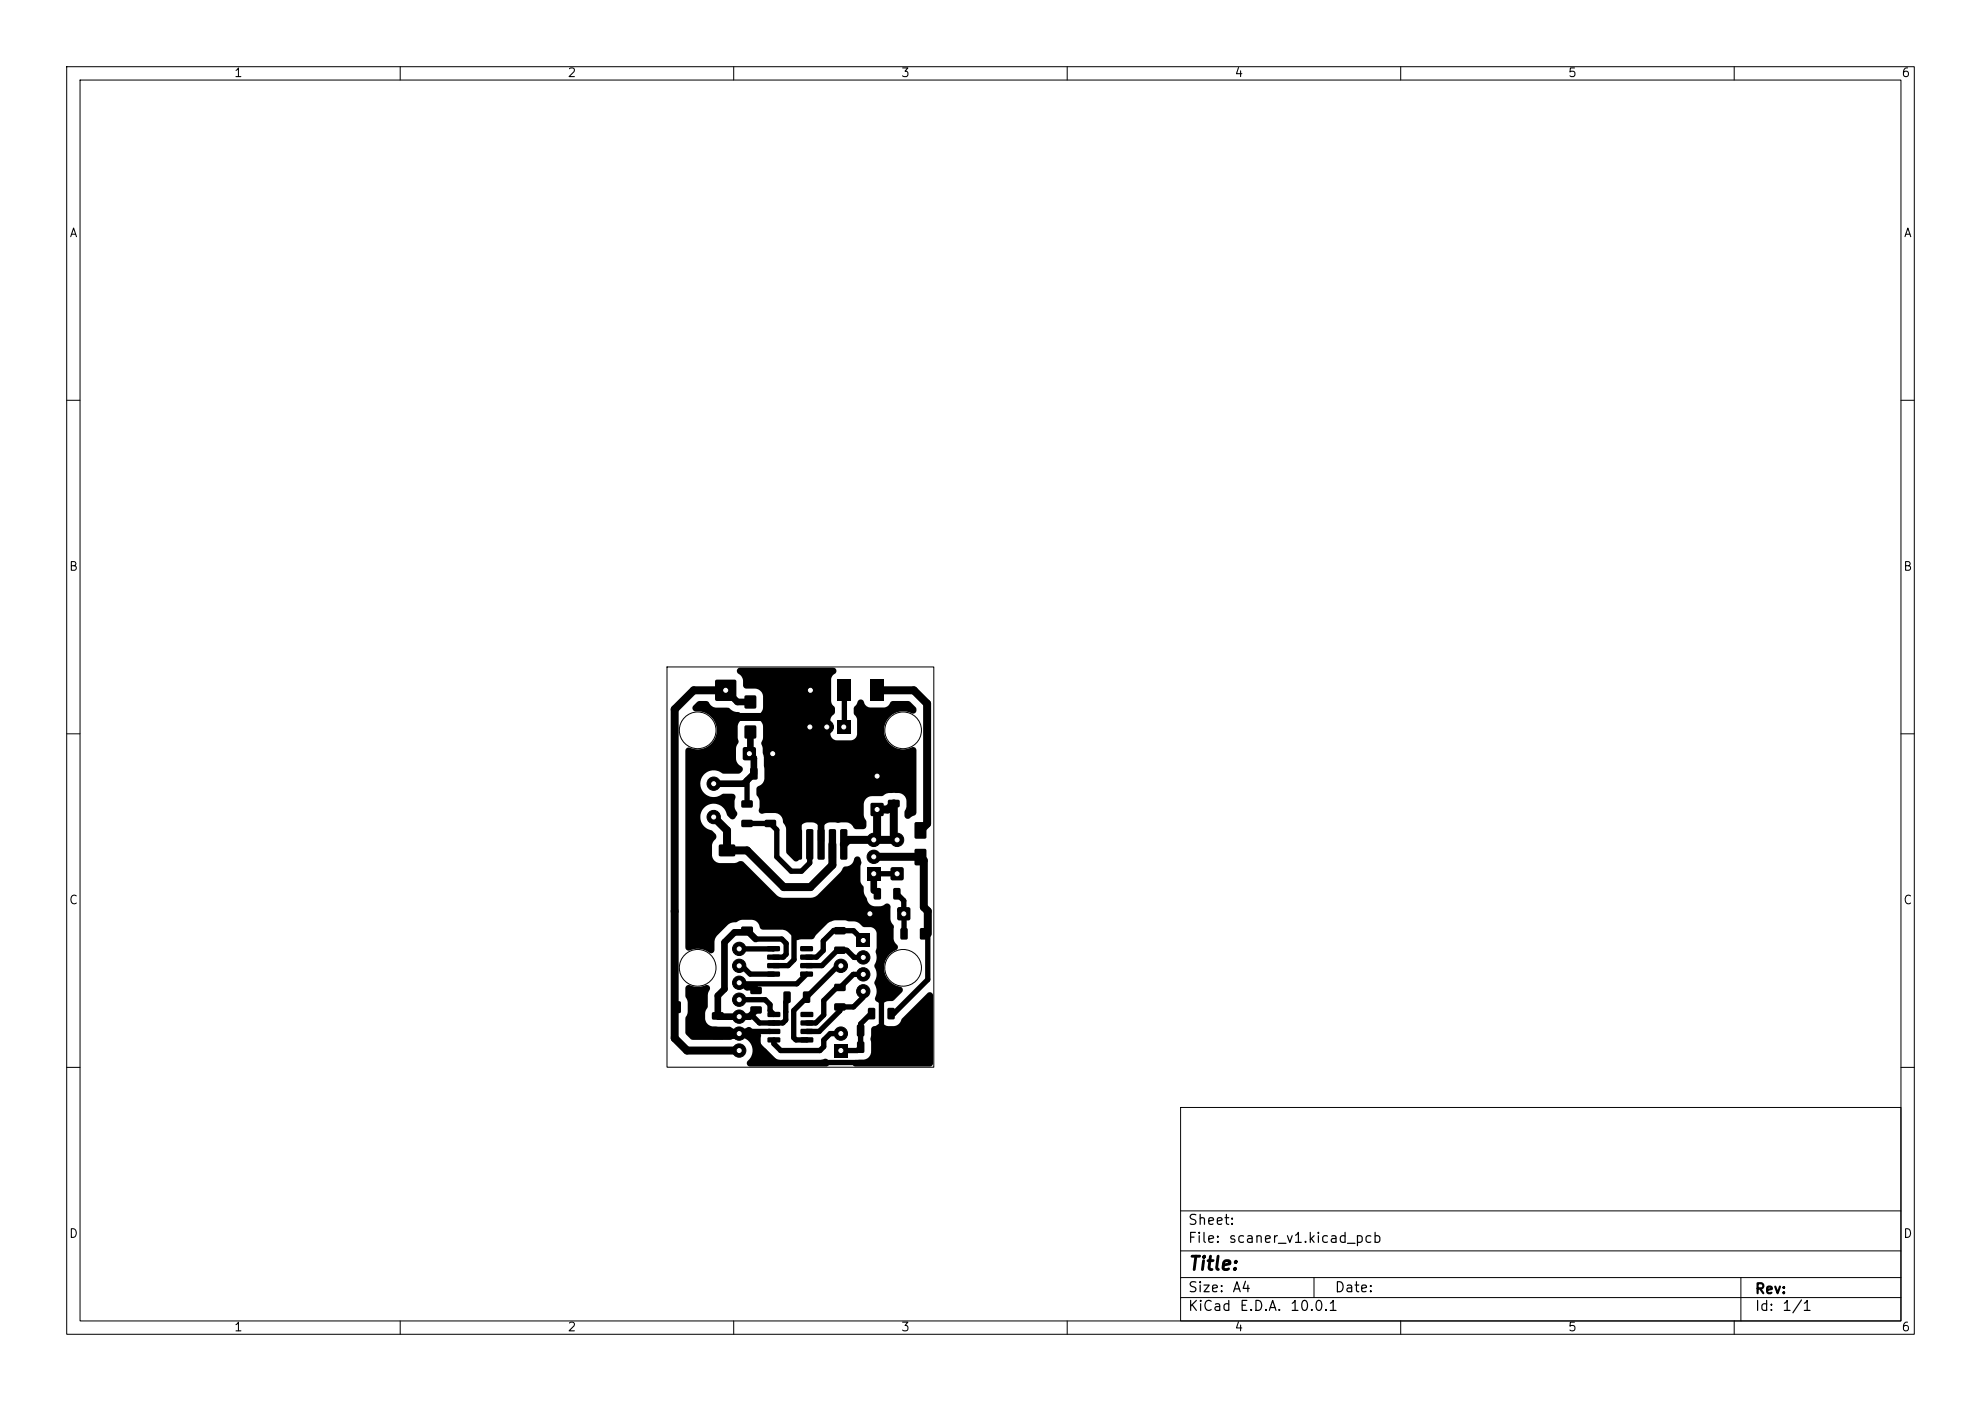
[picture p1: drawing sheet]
<svg xmlns="http://www.w3.org/2000/svg" width="297mm" height="210mm" viewBox="0 0 297 210" stroke-linecap="round" stroke-linejoin="round" font-family="sans-serif">
<defs><g id="words">
<text font-size="2" x="178" y="190.9">Title:</text>
<g font-size="1.5">
<text x="178" y="184">Sheet:</text>
<text x="178" y="186.7">File:</text>
<text x="184.1" y="186.7">scaner_v1.kicad_pcb</text>
<text x="178" y="196.9">KiCad</text>
<text x="178" y="194.1">Size:</text>
<text x="184.7" y="194.1">A4</text>
<text x="185.7" y="196.9">E.D.A.</text>
<text x="193.3" y="196.9">10.0.1</text>
<text x="200" y="194.1">Date:</text>
<text x="263" y="194.3">Rev:</text>
<text x="263" y="196.9">Id:</text>
<text x="267.1" y="196.9">1/1</text>
</g>
<g font-size="1.3">
<text x="35" y="11.9">1</text>
<text x="85" y="11.9">2</text>
<text x="135" y="11.9">3</text>
<text x="185" y="11.9">4</text>
<text x="235" y="11.9">5</text>
<text x="285" y="11.9">6</text>
<text x="10.3" y="35.9">A</text>
<text x="285.4" y="35.9">A</text>
<text x="10.3" y="85.9">B</text>
<text x="285.3" y="85.9">B</text>
<text x="10.3" y="135.9">C</text>
<text x="285.3" y="135.9">C</text>
<text x="10.3" y="185.9">D</text>
<text x="285.3" y="185.9">D</text>
<text x="35" y="199.9">1</text>
<text x="85" y="199.9">2</text>
<text x="135" y="199.9">3</text>
<text x="185" y="199.9">4</text>
<text x="235" y="199.9">5</text>
<text x="285" y="199.9">6</text>
</g>
</g></defs>
<g fill="none" stroke="#000" stroke-width=".15">
<path d="M10 10h277v190h-277zM12 12h273v186h-273zM60 10v2M110 10v2M160 10v2M210 10v2M260 10v2M10 60h2M285 60h2M100 100h40v60h-40zM10 110h2M285 110h2"/>
<path d="M10 160h2M177 166h108v32h-108zM285 160h2M60 198v2M110 198v2M160 198v2M177 194.5h108M177 191.5h108M177 187.5h108M177 181.5h108M197 191.5v3M210 198v2"/>
<path d="M260 198v2M261 191.5v6.5"/>
<circle cx="104.6" cy="109.5" r="2.75"/>
<circle cx="135.4" cy="109.5" r="2.75"/>
<circle cx="104.6" cy="145.1" r="2.75"/>
<circle cx="135.4" cy="145.1" r="2.75"/>
</g>
<g fill="#000">
<path d="M104 105.8l.8-.7h1.2l.3 .3a1.23 1.23 0 0 0 1.1 .7h1.8a2.49 2.49 0 0 0 1.6 .6l.6 .6v.3l-.2 .3a1.24 1.24 0 0 0-.6 1v1.8a.93 .93 0 0 1-.2 1.1v2.1a2.11 2.11 0 0 0 .9 1.1l.1 .3-.1 .2-.5 .5-2.6-.1a2.01 2.01 0 0 0-2.7 .3 2.01 2.01 0 0 0 .1 2.7 2.01 2.01 0 0 0 2.7 .1h1.6a.63 .63 0 0 1 .2 1v1l.3 .6a.8 .8 0 0 1-.2 1l-.2 .2h-.3l-.6-.5a2.22 2.22 0 0 0-2.2-1.8 2.02 2.02 0 0 0-1.9 1.9 2.02 2.02 0 0 0 1.7 2.1l.6 .5a.68 .68 0 0 1-.3 1l-.2 .6v1.7a1.25 1.25 0 0 0 1.1 1.1h2.2l.7-.3 .6 .1 5.1 5 .4 .3 .5 .1h4.2l.5-.1 .4-.3 3.5-3.5 .4-.6 .3-.2a1.43 1.43 0 0 0 1.4-1.3l.2-.2h.3l.3 .1 .1 .2 .2 .6-.2 .6v2.3l.5 .7v1l.5 .9a1.24 1.24 0 0 0 1.2 1.1l.8-.1 .9-.4 .5 .2 .1 .3v2l.3 .6a.68 .68 0 0 1 .2 .8v1.5l.3 .6a.56 .56 0 0 1 .3 .5 .56 .56 0 0 1-.3 .5 2.91 2.91 0 0 0-1.7 3.2 2.91 2.91 0 0 0 2.6 2.4l.2 .4-.1 .2-1.4 1.4a2.2 2.2 0 0 0-1.4 .4h-.1a1.35 1.35 0 0 1-1.1-.4l-.1-.2v-.3a2.34 2.34 0 0 0-.1-2.2 2.47 2.47 0 0 0 0-2.5 2.63 2.63 0 0 0 .2-2.2l.1-.6v-2.1a1.01 1.01 0 0 0-.9-.9l-1.1-.1a1.81 1.81 0 0 0-1.6-.8l-1.2-.1h-1.7l-.8 .4-1.8 1.8a.78 .78 0 0 1-.6 .6h-1.7a.68 .68 0 0 1-1.1-.3l-.6-.6a1.42 1.42 0 0 0-1.2-.5l-2.9-.1-.2-.1-.1-.3a1.24 1.24 0 0 0-1.2-1h-1.5l-.8 .3-.9 .2-.4 .2-1.8 1.9-.2 .6v1.3a.5 .5 0 0 1-.3 .5 .5 .5 0 0 1-.5-.2 3.2 3.2 0 0 0-3.1-.2l-.4-.2v-.3v-29.6a.64 .64 0 0 1 1-.2 2.88 2.88 0 0 0 3.6-2.6 2.88 2.88 0 0 0-3.3-3l-.3-.3zM107.3 101.9h3v3.1h-3zM111.5 112h1.5l.3 .1v1.6l-.1 .2-1.5 .1-.3-.2-.1-1.5zM112.5 115.1h.8l.3 .1v1.4l-.2 .3h-.7l-.2-.2zM111.2 120h1.5l.2 .2v.7l-.3 .2h-1.3l-.2-.3zM111.7 104.3h1.6v1.9h-1.6zM111.7 108.8h1.6v1.9h-1.6zM115.5 115.1h.8l.2 .1 .1 1.4-.2 .3h-.8l-.2-.2zM110.6 100.2l.4-.1h13.9a.5 .5 0 0 1 .5 .4 .5 .5 0 0 1-.3 .6l-.3 .2-.2 .4v3.4l.2 .5 .4 .5v.6l-.1 .3-.4 .4-.2 .4v2.2a.99 .99 0 0 0 .9 1h2.3l.4-.2 .2-.3 .2-.5v-2.1l-.2-.5-.3-.4v-.8l.1-.2 .4-.6a.54 .54 0 0 1 .5-.6 .54 .54 0 0 1 .6 .6l.4 .5 .3 .1 2.2 .1a1.35 1.35 0 0 0 1.1-.9l.3-.1h2.4l1 .9a.57 .57 0 0 1 0 .8 .57 .57 0 0 1-.8 0 2.86 2.86 0 0 0-3.9 2.9 2.86 2.86 0 0 0 4.2 2.3l.4 .1 .2 .4v9.3l-.2 .4-.7 .3a.51 .51 0 0 1-.5 .2 .51 .51 0 0 1-.4-.4v-.6l.3-.7v-.9a1.31 1.31 0 0 0-1.6-1.2 2.25 2.25 0 0 0-2 .4h-1.6a1.24 1.24 0 0 0-1.2 1.2v1.8l.4 .9-.1 .9-.3 .2h-1.1l-.3-.1-.2-.2a1.23 1.23 0 0 0-1-.7l-1.3 .1-1.3-.1-.4 .1-.4 .3a.58 .58 0 0 1-.5 .3 .58 .58 0 0 1-.5-.4l-.6-.3h-.9a1.24 1.24 0 0 0-1.2 1.2v4.3a.5 .5 0 0 1-.8 .2l-1.1-1.2v-3.5l-.5-1.2a1.24 1.24 0 0 0-1.2-1.2h-1.5a.6 .6 0 0 1-.8-.1 .6 .6 0 0 1 0-.8v-1l-.5-.9v-.8a1.06 1.06 0 0 1 .8-.7l.2-.4 .2-.5-.1-3.2-.1-.6-.1-.8a1.17 1.17 0 0 1 .1-1.4v-1.8a1.78 1.78 0 0 0-.8-1.2 .8 .8 0 0 1 .5-.9l.3-.6v-1.9a1.25 1.25 0 0 0-1.2-1.1l-1.6-.1-.2-.3v-.7a1.54 1.54 0 0 0-.9-1.3v-.4zM125.5 108h2v2h-2zM125.6 101.9h2v3.2h-2zM130.5 101.9h2v3.2h-2z"/>
<path d="M133.2 117l1.5-.1 .2 .3v.7l-.2 .2h-1.4l-.2-.3zM103.8 126.6h2.4v1.7h-2.4zM107.8 126.6h2.4v1.7h-2.4zM111.2 136l1.5-.1 .2 .3v.7l-.2 .2h-1.4l-.2-.3zM111.2 122.9h1.5l.2 .2v.7l-.3 .2h-1.3l-.2-.2zM114.7 122.9h1.5l.2 .2v.7l-.3 .2h-1.3l-.2-.2zM114.7 120h1.5l.2 .2v.7l-.3 .2h-1.3l-.2-.3zM117.8 112.8h10.6v9.3h-10.6zM119.2 124.3h.8l.2 .2v4.1l-.2 .3h-.7l-.2-.3zM120.9 124.3h.8l.3 .2v4.1l-.3 .3h-.7l-.2-.3zM122.6 124.3h.8l.2 .2v4.1l-.2 .3h-.7l-.2-.3zM124.3 124.3h.8l.2 .2v4.1l-.2 .3h-.7l-.1-.3z"/>
<path d="M126 124.3h.8l.2 .2v4.1l-.2 .3h-.7l-.2-.3zM130.6 120.4h1.8v1.9h-1.8zM130 130h2v2h-2zM131 133.2l.8-.1 .3 .2v1.3l-.2 .2-.7 .1-.2-.2zM133.2 119.9h1.5l.2 .2v.8l-.2 .1h-1.4l-.2-.2zM133.6 130.1l.2-.1h1.6l.1 .3-.1 1.5-.2 .2-1.6-.1-.1-.2zM134 133.2l.8-.1 .2 .2v1.3l-.1 .2-.8 .1-.2-.2zM134.6 136.1l.2-.1h1.6l.1 .3-.1 1.5-.2 .2-1.6-.1-.1-.2zM137.2 127.3h1.6v2.4h-1.6zM137.2 123.3h1.6v2.4h-1.6zM101 150.1h.8l.3 .1v1.4l-.2 .3h-.7l-.2-.2zM104 150.1h.8l.2 .1 .1 1.4-.2 .3h-.8l-.2-.2z"/>
<path d="M102.9 147.8a1.42 1.42 0 0 1 1.2 .1 3.1 3.1 0 0 0 1.8-.3l.4 .2 .2 .3-.3 .8-.1 1.9-.4 1v.9a1.36 1.36 0 0 0 1.7 1.2h2.1a2.27 2.27 0 0 0 2.7 0l.2 .1a2.63 2.63 0 0 0 1.4 .8l.2 .2 .1 .3a1.56 1.56 0 0 0 .6 1.8l1.4 1.4 .6 .3h6.6a.63 .63 0 0 1 .9 .1 .63 .63 0 0 1-.2 1h-11.5a.5 .5 0 0 1-.5-.4 .5 .5 0 0 1 .1-.5 2.02 2.02 0 0 0 .3-2.8 2.02 2.02 0 0 0-2.8-.3h-5.7l-.3-.1-.7-.7-.1-.3v-2.1l.3-1v-1.6l-.3-.8v-1.2zM106.8 151.8l1.6-.1 .1 .3v.7l-.2 .2-1.4-.1-.2-.2zM106.8 154.7h1.6l.1 .2v.8l-.2 .1h-1.4l-.2-.2zM111.2 138.9h1.5l.2 .2v.8l-.2 .1h-1.4l-.2-.2zM112.5 150.9l1.6-.1 .1 .3v.7l-.2 .2-1.4-.1-.1-.2zM112.5 148l1.6-.1 .1 .3v.7l-.2 .1h-1.4l-.1-.2zM115.1 145.7l1.7-.1 .2 .2-.1 .5-.1 .1h-1.7l-.1-.2zM115.1 144.4h1.7l.2 .1-.1 .5-.1 .1h-1.7l-.1-.2zM115.1 143.1h1.7l.2 .2-.1 .5-.1 .1h-1.7l-.1-.2zM115.1 141.9l1.7-.1 .2 .2-.1 .5-.1 .1h-1.7l-.1-.2zM115.1 155.5h1.8l.1 .2v.5l-.2 .1h-1.6l-.1-.2zM115.1 154.3l1.8-.1 .1 .2v.5l-.2 .1h-1.6l-.1-.2z"/>
<path d="M115.1 153h1.8l.1 .1v.5l-.2 .1h-1.6l-.1-.2zM115.1 151.7h1.8l.1 .2v.4l-.2 .2h-1.6l-.1-.2zM117.5 148.7l.8-.1 .2 .2 .1 1.3-.2 .2-.7 .1-.2-.2zM120 141.9l1.8-.1 .1 .2v.5l-.2 .1h-1.6l-.1-.2zM120 143.1h1.8l.1 .2v.5l-.2 .1h-1.6l-.1-.2zM120 144.4h1.8l.1 .1v.5l-.2 .1h-1.6l-.1-.2zM120 145.7l1.8-.1 .1 .2v.5l-.2 .1h-1.6l-.1-.2zM120.1 151.7h1.7l.2 .2-.1 .4-.2 .2h-1.6l-.1-.2zM120.1 153h1.7l.2 .1-.1 .5-.2 .1h-1.6l-.1-.2zM120.1 154.3l1.7-.1 .2 .2-.1 .5-.2 .1h-1.6l-.1-.2zM120.1 155.5h1.7l.2 .2-.1 .5-.2 .1h-1.6l-.1-.2zM120.4 148.7l.8-.1 .3 .2v1.3l-.2 .2-.7 .1-.2-.2z"/>
<path d="M125.1 141.9h1.5l.2 .2v.7l-.2 .2h-1.4l-.1-.2zM125.1 139h1.5l.2 .2v.7l-.2 .2h-1.4l-.1-.3zM125.1 150.4h1.5l.2 .2v.7l-.2 .2h-1.4l-.1-.2zM125.1 147.5h1.5l.2 .2v.7l-.2 .2h-1.4l-.1-.3zM125.1 156.5h2v2h-2zM128.4 140h2v2h-2zM128.5 153.6h.8l.3 .1v1.4l-.2 .3h-.7l-.2-.2zM128.5 156.2l.8-.1 .3 .2v1.3l-.2 .2-.7 .1-.2-.2zM130.2 151.1h.8l.2 .1v1.4l-.1 .2h-.7l-.3-.1zM131.5 153.6h.8l.2 .1v1.4l-.1 .3h-.8l-.2-.2zM131.5 156.2l.8-.1 .2 .2v1.3l-.1 .2-.8 .1-.2-.2zM133.1 151.1h.8l.2 .1 .1 1.4-.2 .2h-.7l-.2-.1z"/>
<path d="M135 139.2l.9-.1 .2 .2v1.3l-.2 .2-.7 .1-.2-.2zM138 139.2l.8-.1 .2 .2v1.3l-.1 .2-.7 .1-.3-.2zM130.8 153.9l.8-.2a.71 .71 0 0 1 1.1 0l.4 .1h.9a1.47 1.47 0 0 0 1.2-1.1l3.8-3.8a.5 .5 0 0 1 .6-.1 .5 .5 0 0 1 .3 .4v10.2l-.2 .4-.3 .1h-11.1a.51 .51 0 0 1-.5-.6 .51 .51 0 0 1 .6-.4h1a1.24 1.24 0 0 0 1.2-1.2l-.1-2 .1-1.5z"/>
</g>
<g fill="#000" stroke="#000" stroke-width=".15">
<circle cx="107" cy="117.5" r="1"/>
<circle cx="115.8" cy="113" r="1"/>
<circle cx="121.4" cy="109" r="1"/>
<circle cx="121.5" cy="103.5" r="1.6"/>
<circle cx="124" cy="109" r="1"/>
<circle cx="131.5" cy="116.3" r="1"/>
<circle cx="107" cy="122.5" r="1"/>
<circle cx="130.4" cy="137" r="1"/>
<circle cx="131" cy="128.4" r="1"/>
<circle cx="131" cy="125.9" r="1"/>
<circle cx="134.5" cy="125.9" r="1"/>
<circle cx="110.8" cy="152.4" r="1"/>
<circle cx="110.8" cy="142.2" r="1"/>
<circle cx="110.8" cy="154.9" r="1"/>
<circle cx="110.8" cy="147.3" r="1"/>
<circle cx="110.8" cy="144.8" r="1"/>
<circle cx="110.8" cy="149.9" r="1"/>
<circle cx="110.8" cy="157.5" r="1"/>
<circle cx="126.1" cy="154.9" r="1"/>
<circle cx="126.1" cy="144.8" r="1"/>
<circle cx="129.4" cy="148.6" r="1"/>
<circle cx="129.4" cy="143.5" r="1"/>
<circle cx="129.4" cy="146.1" r="1"/>
</g>
<g fill="none" stroke="#000" stroke-width=".8">
<path d="M112 117v3.5M119.9 117.4h3.2l-3.1 3.1h-4.5M126.6 103.5v5.4l-.1 .1M131 103l.5 .5M105 127.5v6l3 3h10.5l.5 .5v6.9l-.8 .8h-2.2M112 123.4h3.5l1 1v4l2.1 2.2h1.6l1.2-1.2v-2.8M119 137h11.4l1.7 1.7v15l-.1 .2v4.4l-1 1h-14.7l-4.7-4.7h-.4l-.4 .3h.6l.3-.3h3.8M125.9 139.5h-.9l-1.6 1.5v1.5l-1 1h-1.5M125.9 139.5h2.1l1.4 1.5M131 131h3.5M134.5 134l1 1v5M138 128.5h.1"/>
<path d="M139.1 137.6v9.2l-5.1 5.1h-.4M110.8 144.8h.4l1.3 1.2h3.5M110.8 149.9h3.9l.8 .7v.9l.5 .6M110.9 147.3l-.3 .2M113.3 140.8h3.9l.7 .6v1.6l-.5 .5h-1.4M116 142.2h-5.2M116 153.3h.1M117.8 151.7h.1M118 149.5v.5l-.2 .2v2.7l-.4 .4h-3.5l-1-.9h-2.1M120.9 146l-1.4 1.5h-8.5l-.2-.2M121 154.6h.1M121 155.9h.1"/>
<path d="M126.1 154.9h-1.6l-1 1v1l-.6 .6h-5.9l-1-1v-.6M126.1 144.8h-.5l-6.6 6.7v4.1l.3 .3h1.7M129.4 149.5l-1.4 1.4h-2.1v.6l-3.1 3.1h-1.8M129.4 143.5h-1.4l-1-1.1h-1.5l-2.3 2.3h-2.3M129.9 146.1h-2l-1.9 1.9h-.5l-2 2v2.1l-1.2 1.2h-1.3M130.7 151.9l-1.7 1.6v3.5l-.5 .5h-2.4M132 155h.1"/>
</g>
<g fill="none" stroke="#000" stroke-width="1">
<path d="M108.8 103.5l1.7 1.7h2M112.5 109.7v3.1l-.2 .2 .7 .7v2.3l-1.5 1.5h-4.5M115.8 113h2.8M116 116h5.6M121.4 109l.1 .1v6.7M121.5 103.5l.5 .4v3.1l2 2M123.1 120v6M123.1 117.4l-3.4 3.4v5.8M123.1 117.4h5.4l1.1-1.1h3.2l1.2 1.2M124 109l-.9 .8v7.6M124 109h-3.5l-1.5 1.5h-1v1.8l5.1 5.1M131 131v2.5"/>
<path d="M135 136.4v.1M104.5 151v2.5l1.8 1.7h4.2l.3-.3M110.8 157.5h.1M110.8 147.3h.5l.7 .7h.8l.6 .5-.3-.3v-.4M110.8 152.4l-.3 .3M113.3 140.8l-1-1h-2.2l-1.5 1.5v7l-1 1v3l.1 .1h4.6l1.1-1"/>
</g>
<path d="M108.8 103.5h-4.8l-2.8 2.8v49.3l1.8 1.9h7.8M121.5 103.5l-4 4h-7l-2 2v1.2l-4.5 4.5v11.3l1 1M131.5 103.5h5.5l2 2v18l-1 1M107 122.5l2 2v3h3l5.5 5.5h4l3.3-3.3v-3.1M131 128.4h7l.5 .6v7l.6 .6v3.4M131 125.9l.5-.5v-4.1h1.6l.9-.8v4.9l.5 .5h-7.3l-.7 .7" fill="none" stroke="#000" stroke-width="1.2"/>
<path d="M121.3 108.9l.1 .1" fill="none" stroke="#000" stroke-width=".2"/>
<g fill="#fff" stroke="#fff" stroke-width=".15">
<circle cx="126.5" cy="109" r=".3"/>
<circle cx="124" cy="109" r=".3"/>
<circle cx="121.4" cy="109" r=".3"/>
<circle cx="131" cy="131" r=".3"/>
<circle cx="131" cy="128.4" r=".3"/>
<circle cx="131" cy="125.9" r=".3"/>
<circle cx="108.8" cy="103.5" r=".3"/>
<circle cx="121.5" cy="103.5" r=".3"/>
<circle cx="129.4" cy="141" r=".3"/>
<circle cx="129.4" cy="143.5" r=".3"/>
<circle cx="129.4" cy="146.1" r=".3"/>
<circle cx="129.4" cy="148.6" r=".3"/>
<circle cx="126.1" cy="157.5" r=".3"/>
<circle cx="126.1" cy="154.9" r=".3"/>
<circle cx="126.1" cy="144.8" r=".3"/>
<circle cx="110.8" cy="142.2" r=".3"/>
<circle cx="110.8" cy="144.8" r=".3"/>
<circle cx="110.8" cy="147.3" r=".3"/>
<circle cx="110.8" cy="149.9" r=".3"/>
<circle cx="110.8" cy="152.4" r=".3"/>
<circle cx="110.8" cy="154.9" r=".3"/>
<circle cx="110.8" cy="157.5" r=".3"/>
<circle cx="131.5" cy="121.3" r=".3"/>
<circle cx="131.5" cy="116.3" r=".3"/>
<circle cx="112.3" cy="113" r=".3"/>
<circle cx="115.8" cy="113" r=".3"/>
<circle cx="135.5" cy="137" r=".3"/>
<circle cx="130.4" cy="137" r=".3"/>
<circle cx="134.5" cy="131" r=".3"/>
<circle cx="134.5" cy="125.9" r=".3"/>
<circle cx="107" cy="122.5" r=".3"/>
<circle cx="107" cy="117.5" r=".3"/>
</g>
<use href="#words"/>
</svg>
